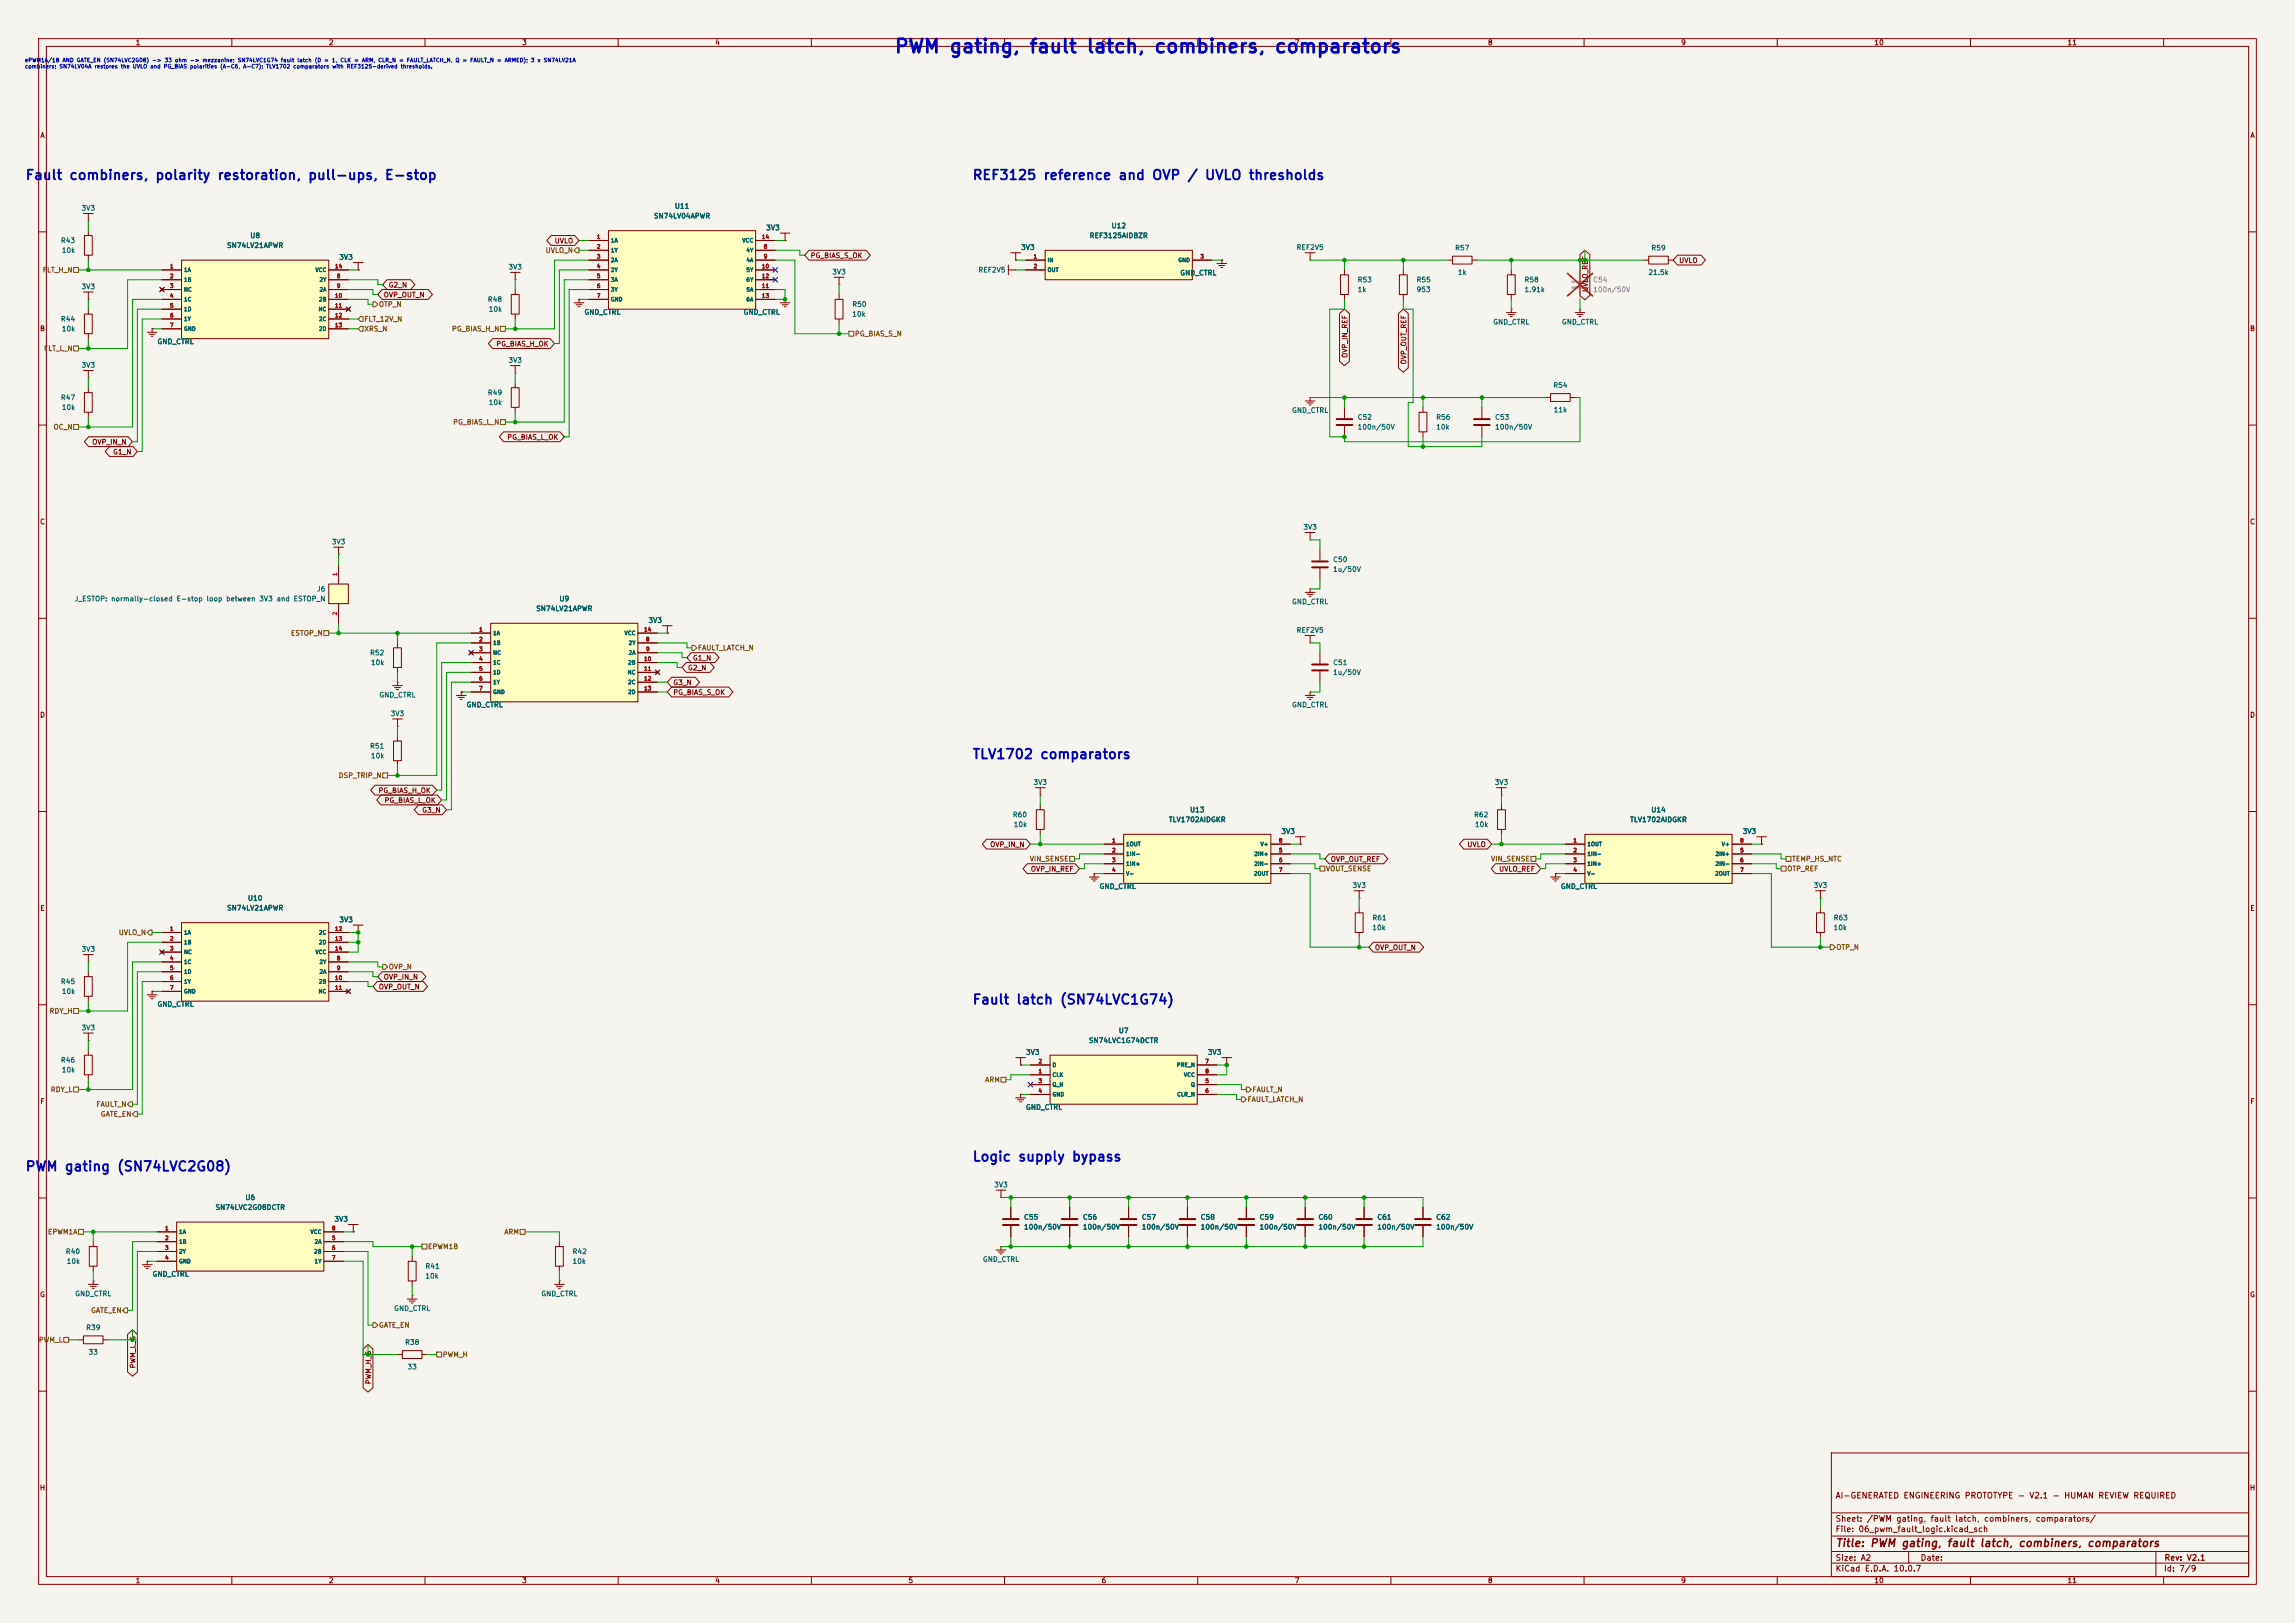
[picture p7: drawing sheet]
<svg xmlns="http://www.w3.org/2000/svg" width="594mm" height="420mm" viewBox="0 0 594 420" stroke-linecap="round" stroke-linejoin="round" font-family="sans-serif">
<defs><g id="words">
<text font-size="3.5" fill="#0000c2" x="231.3" y="14.6">PWM gating, fault latch, combiners, comparators</text>
<g font-size="2.5" fill="#0000c2">
<text x="6.4" y="47.2">Fault combiners, polarity restoration, pull-ups, E-stop</text>
<text x="251.5" y="47.2">REF3125 reference and OVP / UVLO thresholds</text>
<text x="251.5" y="197">TLV1702 comparators</text>
<text x="251.5" y="260.5">Fault latch (SN74LVC1G74)</text>
<text x="6.4" y="303.7">PWM gating (SN74LVC2G08)</text>
<text x="251.5" y="301.2">Logic supply bypass</text>
</g>
<text font-size="2" fill="#840000" x="475" y="400.8">Title: PWM gating, fault latch, combiners, comparators</text>
<g font-size="1.5" fill="#840000">
<text x="475" y="388.1">AI-GENERATED ENGINEERING PROTOTYPE - V2.1 - HUMAN REVIEW REQUIRED</text>
<text x="475" y="394.1">Sheet: /PWM gating, fault latch, combiners, comparators/</text>
<text x="475" y="396.8">File: 06_pwm_fault_logic.kicad_sch</text>
<text x="475" y="407">KiCad E.D.A. 10.0.7</text>
<text x="475" y="404.2">Size: A2</text>
<text x="497" y="404.2">Date:</text>
<text x="560" y="407">Id: 7/9</text>
<text x="560.1" y="404.2">Rev: V2.1</text>
</g>
<g font-size="1.3" fill="#840000">
<text x="35" y="12">1</text>
<text x="85" y="12">2</text>
<text x="135" y="12">3</text>
<text x="185" y="12">4</text>
<text x="235" y="12">5</text>
<text x="285" y="12">6</text>
<text x="335" y="12">7</text>
<text x="385" y="12">8</text>
<text x="435" y="12">9</text>
<text x="485" y="12">10</text>
<text x="535" y="12">11</text>
<text x="10.3" y="36">A</text>
<text x="582.3" y="36">A</text>
<text x="143.4" y="63.3">UVLO</text>
<text x="209.7" y="67.1">PG_BIAS_S_OK</text>
<text x="434.5" y="68.4">UVLO</text>
<text x="99.2" y="77.3">OVP_OUT_N</text>
<text x="100.5" y="74.7">G2_N</text>
<text x="411.3" y="75.7" transform="rotate(-90 411.3 75.7)">UVLO_REF</text>
<text x="10.2" y="86">B</text>
<text x="128.3" y="90">PG_BIAS_H_OK</text>
<text x="582.2" y="86">B</text>
<text x="349" y="92.7" transform="rotate(-90 349 92.7)">OVP_IN_REF</text>
<text x="364.3" y="94.4" transform="rotate(-90 364.3 94.4)">OVP_OUT_REF</text>
<text x="23.7" y="115.4">OVP_IN_N</text>
<text x="29.1" y="117.9">G1_N</text>
<text x="131.1" y="114.1">PG_BIAS_L_OK</text>
<text x="10.2" y="136">C</text>
<text x="582.2" y="136">C</text>
<text x="177.9" y="173.8">G2_N</text>
<text x="179.2" y="171.2">G1_N</text>
<text x="174.1" y="177.6">G3_N</text>
<text x="10.2" y="186">D</text>
<text x="174.1" y="180.1">PG_BIAS_S_OK</text>
<text x="582.2" y="186">D</text>
<text x="97.8" y="205.5">PG_BIAS_H_OK</text>
<text x="99.4" y="208.1">PG_BIAS_L_OK</text>
<text x="109.1" y="210.6">G3_N</text>
<text x="256.2" y="219.5">OVP_IN_N</text>
<text x="379.6" y="219.5">UVLO</text>
<text x="266.7" y="225.8">OVP_IN_REF</text>
<text x="344.3" y="223.3">OVP_OUT_REF</text>
<text x="387.9" y="225.8">UVLO_REF</text>
<text x="10.3" y="236">E</text>
<text x="582.3" y="236">E</text>
<text x="355.7" y="246.2">OVP_OUT_N</text>
<text x="97.9" y="256.3">OVP_OUT_N</text>
<text x="99.2" y="253.8">OVP_IN_N</text>
<text x="10.3" y="286">F</text>
<text x="582.3" y="286">F</text>
<text x="10.2" y="336">G</text>
<text x="582.2" y="336">G</text>
<text x="35.3" y="354.2" transform="rotate(-90 35.3 354.2)">PWM_L_G</text>
<text x="96.3" y="358.3" transform="rotate(-90 96.3 358.3)">PWM_H_G</text>
<text x="10.2" y="386">H</text>
<text x="582.2" y="386">H</text>
<text x="35" y="410">1</text>
<text x="85" y="410">2</text>
<text x="135" y="410">3</text>
<text x="185" y="410">4</text>
<text x="235" y="410">5</text>
<text x="285" y="410">6</text>
<text x="335" y="410">7</text>
<text x="385" y="410">8</text>
<text x="435" y="410">9</text>
<text x="485" y="410">10</text>
<text x="535" y="410">11</text>
</g>
<g font-size="1.3" fill="#006464">
<text x="21" y="54.8">3V3</text>
<text x="169.1" y="56.8">SN74LV04APWR</text>
<text x="174.5" y="54.3">U11</text>
<text x="198.2" y="59.9">3V3</text>
<text x="287.6" y="59.4">U12</text>
<text x="15.6" y="63.2">R43</text>
<text x="15.9" y="65.7">10k</text>
<text x="58.6" y="64.5">SN74LV21APWR</text>
<text x="64.6" y="61.9">U8</text>
<text x="264.1" y="65">3V3</text>
<text x="281.9" y="61.9">REF3125AIDBZR</text>
<text x="335.5" y="65">REF2V5</text>
<text x="376.5" y="65.1">R57</text>
<text x="427.3" y="65.1">R59</text>
<text x="87.7" y="67.5">3V3</text>
<text x="131.5" y="70.1">3V3</text>
<text x="215.3" y="71.3">3V3</text>
<text x="253.1" y="70.8">REF2V5</text>
<text x="305.3" y="71.6">GND_CTRL</text>
<text x="377.2" y="71.4">1k</text>
<text x="426.5" y="71.4">21.5k</text>
<text x="21" y="75.1">3V3</text>
<text x="351.3" y="73.4">R53</text>
<text x="351.3" y="75.9">1k</text>
<text x="366.5" y="73.4">R55</text>
<text x="366.5" y="75.9">953</text>
<text x="394.4" y="73.4">R58</text>
<text x="394.4" y="75.9">1.91k</text>
<text x="15.6" y="83.5">R44</text>
<text x="126.1" y="78.4">R48</text>
<text x="126.4" y="81">10k</text>
<text x="151.1" y="81.7">GND_CTRL</text>
<text x="192.3" y="81.7">GND_CTRL</text>
<text x="220.5" y="79.7">R50</text>
<text x="220.5" y="82.2">10k</text>
<text x="15.9" y="86.1">10k</text>
<text x="40.6" y="89.4">GND_CTRL</text>
<text x="386.3" y="84.3">GND_CTRL</text>
<text x="404.1" y="84.3">GND_CTRL</text>
<text x="21" y="95.5">3V3</text>
<text x="131.5" y="94.2">3V3</text>
<text x="401.9" y="100.7">R54</text>
<text x="15.6" y="103.8">R47</text>
<text x="15.9" y="106.4">10k</text>
<text x="126.1" y="102.6">R49</text>
<text x="126.4" y="105.1">10k</text>
<text x="334.3" y="107.1">GND_CTRL</text>
<text x="402" y="107">11k</text>
<text x="351.3" y="108.9">C52</text>
<text x="351.3" y="111.5">100n/50V</text>
<text x="371.6" y="108.9">R56</text>
<text x="371.6" y="111.5">10k</text>
<text x="386.8" y="108.9">C53</text>
<text x="386.8" y="111.5">100n/50V</text>
<text x="337.2" y="137.4">3V3</text>
<text x="85.7" y="141.2">3V3</text>
<text x="344.9" y="145.7">C50</text>
<text x="344.9" y="148.3">1u/50V</text>
<text x="19.2" y="155.9">J_ESTOP: normally-closed E-stop loop between 3V3 and ESTOP_N</text>
<text x="81.9" y="153.4">J6</text>
<text x="144.7" y="155.9">U9</text>
<text x="138.6" y="158.4">SN74LV21APWR</text>
<text x="167.7" y="161.5">3V3</text>
<text x="334.3" y="156.7">GND_CTRL</text>
<text x="335.5" y="164">REF2V5</text>
<text x="95.6" y="169.9">R52</text>
<text x="95.9" y="172.4">10k</text>
<text x="344.9" y="172.4">C51</text>
<text x="344.9" y="175">1u/50V</text>
<text x="98.1" y="180.8">GND_CTRL</text>
<text x="101" y="185.6">3V3</text>
<text x="120.6" y="183.3">GND_CTRL</text>
<text x="334.3" y="183.3">GND_CTRL</text>
<text x="95.6" y="194">R51</text>
<text x="95.9" y="196.5">10k</text>
<text x="267.4" y="203.4">3V3</text>
<text x="386.7" y="203.4">3V3</text>
<text x="262" y="211.8">R60</text>
<text x="262.3" y="214.3">10k</text>
<text x="302.4" y="213.1">TLV1702AIDGKR</text>
<text x="307.9" y="210.5">U13</text>
<text x="381.4" y="211.8">R62</text>
<text x="381.6" y="214.3">10k</text>
<text x="421.8" y="213.1">TLV1702AIDGKR</text>
<text x="427.3" y="210.5">U14</text>
<text x="331.5" y="216.1">3V3</text>
<text x="450.9" y="216.1">3V3</text>
<text x="64" y="233.4">U10</text>
<text x="284.5" y="230.3">GND_CTRL</text>
<text x="349.9" y="230.1">3V3</text>
<text x="403.8" y="230.3">GND_CTRL</text>
<text x="469.3" y="230.1">3V3</text>
<text x="58.6" y="235.9">SN74LV21APWR</text>
<text x="87.7" y="239">3V3</text>
<text x="355.1" y="238.5">R61</text>
<text x="474.5" y="238.5">R63</text>
<text x="355.1" y="241">10k</text>
<text x="474.5" y="241">10k</text>
<text x="21" y="246.6">3V3</text>
<text x="15.6" y="255">R45</text>
<text x="15.9" y="257.5">10k</text>
<text x="40.6" y="260.8">GND_CTRL</text>
<text x="21" y="266.9">3V3</text>
<text x="289.4" y="267.7">U7</text>
<text x="15.6" y="275.3">R46</text>
<text x="265.4" y="273.3">3V3</text>
<text x="281.7" y="270.2">SN74LVC1G74DCTR</text>
<text x="312.5" y="273.3">3V3</text>
<text x="15.9" y="277.8">10k</text>
<text x="265.4" y="287.5">GND_CTRL</text>
<text x="63.4" y="310.8">U6</text>
<text x="257.2" y="307.5">3V3</text>
<text x="55.6" y="313.4">SN74LVC2G08DCTR</text>
<text x="86.4" y="316.4">3V3</text>
<text x="264.9" y="315.9">C55</text>
<text x="280.1" y="315.9">C56</text>
<text x="295.4" y="315.9">C57</text>
<text x="310.6" y="315.9">C58</text>
<text x="325.9" y="315.9">C59</text>
<text x="341.1" y="315.9">C60</text>
<text x="356.3" y="315.9">C61</text>
<text x="371.6" y="315.9">C62</text>
<text x="264.9" y="318.5">100n/50V</text>
<text x="280.1" y="318.5">100n/50V</text>
<text x="295.4" y="318.5">100n/50V</text>
<text x="310.6" y="318.5">100n/50V</text>
<text x="325.9" y="318.5">100n/50V</text>
<text x="341.1" y="318.5">100n/50V</text>
<text x="356.3" y="318.5">100n/50V</text>
<text x="371.6" y="318.5">100n/50V</text>
<text x="16.9" y="324.8">R40</text>
<text x="17.1" y="327.4">10k</text>
<text x="110" y="328.6">R41</text>
<text x="148.1" y="324.8">R42</text>
<text x="148.1" y="327.4">10k</text>
<text x="254.3" y="326.8">GND_CTRL</text>
<text x="19.3" y="335.7">GND_CTRL</text>
<text x="39.4" y="330.7">GND_CTRL</text>
<text x="110" y="331.2">10k</text>
<text x="140" y="335.7">GND_CTRL</text>
<text x="101.9" y="339.5">GND_CTRL</text>
<text x="22.2" y="344.5">R39</text>
<text x="22.8" y="350.8">33</text>
<text x="104.7" y="348.3">R38</text>
<text x="105.3" y="354.7">33</text>
</g>
<g font-size="1.3" fill="#725600">
<text x="141.1" y="65.7">UVLO_N</text>
<text x="11" y="70.8">FLT_H_N</text>
<text x="94.1" y="83.5">FLT_12V_N</text>
<text x="98" y="79.7">OTP_N</text>
<text x="94.1" y="86.1">XRS_N</text>
<text x="116.8" y="86.1">PG_BIAS_H_N</text>
<text x="221.1" y="87.3">PG_BIAS_S_N</text>
<text x="11.3" y="91.1">FLT_L_N</text>
<text x="13.7" y="111.5">OC_N</text>
<text x="117.1" y="110.2">PG_BIAS_L_N</text>
<text x="75.2" y="164.8">ESTOP_N</text>
<text x="180.5" y="168.6">FAULT_LATCH_N</text>
<text x="87.5" y="201.6">DSP_TRIP_N</text>
<text x="266.4" y="223.2">VIN_SENSE</text>
<text x="343.1" y="225.8">VOUT_SENSE</text>
<text x="385.8" y="223.2">VIN_SENSE</text>
<text x="462.4" y="225.8">OTP_REF</text>
<text x="463.7" y="223.2">TEMP_HS_NTC</text>
<text x="30.6" y="242.3">UVLO_N</text>
<text x="100.5" y="251.2">OVP_N</text>
<text x="475.1" y="246.1">OTP_N</text>
<text x="12.7" y="262.6">RDY_H</text>
<text x="254.9" y="280.4">ARM</text>
<text x="13" y="282.9">RDY_L</text>
<text x="24.8" y="286.7">FAULT_N</text>
<text x="322.7" y="285.4">FAULT_LATCH_N</text>
<text x="324" y="282.9">FAULT_N</text>
<text x="25.9" y="289.3">GATE_EN</text>
<text x="12.3" y="319.7">EPWM1A</text>
<text x="110.7" y="323.5">EPWM1B</text>
<text x="130.4" y="319.7">ARM</text>
<text x="23.4" y="340.1">GATE_EN</text>
<text x="9.9" y="347.7">PWM_L</text>
<text x="98" y="343.9">GATE_EN</text>
<text x="114.5" y="351.5">PWM_H</text>
</g>
<g font-size="1.3" fill="#939391">
<text x="412.2" y="73.4">C54</text>
<text x="412.2" y="75.9">100n/50V</text>
</g>
<g font-size="1" fill="#0000c2">
<text x="6.4" y="16.3">ePWM1A/1B AND GATE_EN (SN74LVC2G08) -&gt; 33 ohm -&gt; mezzanine; SN74LVC1G74 fault latch (D = 1, CLK = ARM, CLR_N = FAULT_LATCH_N, Q = FAULT_N = ARMED); 3 x SN74LV21A</text>
<text x="6.4" y="17.9">combiners; SN74LV04A restores the UVLO and PG_BIAS polarities (A-C6, A-C7); TLV1702 comparators with REF3125-derived thresholds.</text>
</g>
<g font-size="1" fill="#a90000">
<text x="154.4" y="62">1</text>
<text x="154.4" y="64.6">2</text>
<text x="197.1" y="62">14</text>
<text x="197.5" y="64.6">8</text>
<text x="43.9" y="69.7">1</text>
<text x="86.6" y="69.7">14</text>
<text x="154.4" y="67.1">3</text>
<text x="154.4" y="69.7">4</text>
<text x="197.1" y="69.7">10</text>
<text x="197.5" y="67.1">9</text>
<text x="267.4" y="67.1">1</text>
<text x="267.4" y="69.7">2</text>
<text x="310.6" y="67.1">3</text>
<text x="43.9" y="72.2">2</text>
<text x="43.9" y="74.7">3</text>
<text x="43.9" y="77.3">4</text>
<text x="86.6" y="77.3">10</text>
<text x="87.1" y="72.2">8</text>
<text x="87.1" y="74.7">9</text>
<text x="154.4" y="72.2">5</text>
<text x="154.4" y="74.7">6</text>
<text x="154.4" y="77.3">7</text>
<text x="197.1" y="74.7">11</text>
<text x="197.1" y="72.2">12</text>
<text x="197.1" y="77.3">13</text>
<text x="43.9" y="79.8">5</text>
<text x="43.9" y="82.4">6</text>
<text x="86.6" y="79.8">11</text>
<text x="86.6" y="82.4">12</text>
<text x="43.9" y="84.9">7</text>
<text x="86.6" y="84.9">13</text>
<text x="87.4" y="149.2" transform="rotate(-90 87.4 149.2)">1</text>
<text x="87.4" y="159.3" transform="rotate(-90 87.4 159.3)">2</text>
<text x="123.9" y="163.6">1</text>
<text x="123.9" y="166.2">2</text>
<text x="166.6" y="163.6">14</text>
<text x="167.1" y="166.2">8</text>
<text x="123.9" y="168.7">3</text>
<text x="123.9" y="171.3">4</text>
<text x="123.9" y="173.8">5</text>
<text x="166.6" y="171.3">10</text>
<text x="166.6" y="173.8">11</text>
<text x="167.1" y="168.7">9</text>
<text x="123.9" y="176.3">6</text>
<text x="123.9" y="178.9">7</text>
<text x="166.6" y="176.3">12</text>
<text x="166.6" y="178.9">13</text>
<text x="287.7" y="218.3">1</text>
<text x="287.7" y="220.8">2</text>
<text x="330.9" y="220.8">5</text>
<text x="330.9" y="218.3">8</text>
<text x="407.1" y="218.3">1</text>
<text x="407.1" y="220.8">2</text>
<text x="450.3" y="220.8">5</text>
<text x="450.3" y="218.3">8</text>
<text x="287.7" y="223.3">3</text>
<text x="287.7" y="225.9">4</text>
<text x="330.9" y="223.3">6</text>
<text x="330.9" y="225.9">7</text>
<text x="407.1" y="223.3">3</text>
<text x="407.1" y="225.9">4</text>
<text x="450.3" y="223.3">6</text>
<text x="450.3" y="225.9">7</text>
<text x="43.9" y="241.1">1</text>
<text x="43.9" y="243.7">2</text>
<text x="86.6" y="241.1">12</text>
<text x="86.6" y="243.7">13</text>
<text x="43.9" y="246.2">3</text>
<text x="43.9" y="248.7">4</text>
<text x="43.9" y="251.3">5</text>
<text x="86.6" y="246.2">14</text>
<text x="87.1" y="248.7">8</text>
<text x="87.1" y="251.3">9</text>
<text x="43.9" y="253.8">6</text>
<text x="43.9" y="256.4">7</text>
<text x="86.6" y="253.8">10</text>
<text x="86.6" y="256.4">11</text>
<text x="268.7" y="275.4">2</text>
<text x="311.8" y="275.4">7</text>
<text x="268.7" y="277.9">1</text>
<text x="268.7" y="280.5">3</text>
<text x="311.8" y="280.5">5</text>
<text x="311.8" y="277.9">8</text>
<text x="268.7" y="283">4</text>
<text x="311.8" y="283">6</text>
<text x="42.6" y="318.6">1</text>
<text x="42.6" y="321.1">2</text>
<text x="42.6" y="323.7">3</text>
<text x="85.8" y="321.1">5</text>
<text x="85.8" y="323.7">6</text>
<text x="85.8" y="318.6">8</text>
<text x="42.6" y="326.2">4</text>
<text x="85.8" y="326.2">7</text>
</g>
<g font-size="1" fill="#006464">
<text x="158" y="63">1A</text>
<text x="158" y="65.5">1Y</text>
<text x="192" y="63">VCC</text>
<text x="193.1" y="65.5">4Y</text>
<text x="47.5" y="70.6">1A</text>
<text x="81.5" y="70.6">VCC</text>
<text x="158" y="68.1">2A</text>
<text x="158" y="70.6">2Y</text>
<text x="193.1" y="68.1">4A</text>
<text x="193.1" y="70.6">5Y</text>
<text x="271" y="68.1">IN</text>
<text x="271" y="70.6">OUT</text>
<text x="304.9" y="68.1">GND</text>
<text x="47.5" y="73.1">1B</text>
<text x="47.5" y="75.7">NC</text>
<text x="82.6" y="73.1">2Y</text>
<text x="82.6" y="75.7">2A</text>
<text x="158" y="73.1">3A</text>
<text x="158" y="75.7">3Y</text>
<text x="193.1" y="75.7">5A</text>
<text x="193.1" y="73.1">6Y</text>
<text x="47.5" y="78.2">1C</text>
<text x="47.5" y="80.8">1D</text>
<text x="47.5" y="83.3">1Y</text>
<text x="82.3" y="80.8">NC</text>
<text x="82.4" y="78.2">2B</text>
<text x="82.4" y="83.3">2C</text>
<text x="158" y="78.2">GND</text>
<text x="193.1" y="78.2">6A</text>
<text x="47.5" y="85.8">GND</text>
<text x="82.4" y="85.8">2D</text>
<text x="127.5" y="164.6">1A</text>
<text x="127.5" y="167.1">1B</text>
<text x="161.5" y="164.6">VCC</text>
<text x="162.6" y="167.1">2Y</text>
<text x="127.5" y="169.7">NC</text>
<text x="127.5" y="172.2">1C</text>
<text x="162.4" y="172.2">2B</text>
<text x="162.6" y="169.7">2A</text>
<text x="127.5" y="174.7">1D</text>
<text x="127.5" y="177.3">1Y</text>
<text x="127.5" y="179.8">GND</text>
<text x="162.3" y="174.7">NC</text>
<text x="162.4" y="177.3">2C</text>
<text x="162.4" y="179.8">2D</text>
<text x="291.3" y="219.2">1OUT</text>
<text x="291.3" y="221.7">1IN-</text>
<text x="324.5" y="221.7">2IN+</text>
<text x="326.1" y="219.2">V+</text>
<text x="410.7" y="219.2">1OUT</text>
<text x="410.7" y="221.7">1IN-</text>
<text x="443.9" y="221.7">2IN+</text>
<text x="445.5" y="219.2">V+</text>
<text x="291.3" y="224.3">1IN+</text>
<text x="291.3" y="226.8">V-</text>
<text x="324.4" y="226.8">2OUT</text>
<text x="324.5" y="224.3">2IN-</text>
<text x="410.7" y="224.3">1IN+</text>
<text x="410.7" y="226.8">V-</text>
<text x="443.8" y="226.8">2OUT</text>
<text x="443.9" y="224.3">2IN-</text>
<text x="47.5" y="242.1">1A</text>
<text x="47.5" y="244.6">1B</text>
<text x="82.4" y="242.1">2C</text>
<text x="82.4" y="244.6">2D</text>
<text x="47.5" y="247.1">NC</text>
<text x="47.5" y="249.7">1C</text>
<text x="81.5" y="247.1">VCC</text>
<text x="82.6" y="249.7">2Y</text>
<text x="47.5" y="252.2">1D</text>
<text x="47.5" y="254.8">1Y</text>
<text x="47.5" y="257.3">GND</text>
<text x="82.3" y="257.3">NC</text>
<text x="82.4" y="254.8">2B</text>
<text x="82.6" y="252.2">2A</text>
<text x="272.3" y="278.9">CLK</text>
<text x="272.3" y="276.3">D</text>
<text x="272.3" y="281.4">Q_N</text>
<text x="304.5" y="276.3">PRE_N</text>
<text x="306.3" y="278.9">VCC</text>
<text x="308.1" y="281.4">Q</text>
<text x="272.3" y="284">GND</text>
<text x="304.6" y="284">CLR_N</text>
<text x="46.2" y="319.5">1A</text>
<text x="46.2" y="322.1">1B</text>
<text x="80.3" y="319.5">VCC</text>
<text x="81.3" y="322.1">2A</text>
<text x="46.2" y="324.6">2Y</text>
<text x="46.2" y="327.1">GND</text>
<text x="81.2" y="324.6">2B</text>
<text x="81.3" y="327.1">1Y</text>
</g>
</g></defs>
<path d="M0 0h594v420h-594z" fill="#f5f4ef" stroke="#f5f4ef" stroke-width=".26"/>
<g fill="none" stroke="#840000" stroke-width=".26">
<path d="M10 10h574v400h-574zM12 12h570v396h-570zM60 10v2M110 10v2M160 10v2M210 10v2M260 10v2M310 10v2M360 10v2M410 10v2M460 10v2M510 10v2"/>
<path d="M560 10v2M10 60h2M374.6 67.3h1.3M375.9 66.3h5.1v2h-5.1zM381 67.3h1.3M582 60h2M10 110h2M383.5 105.4v2.8M383.5 110.2v2.8M400 102.9h1.3M401.3 101.9h5.1v2h-5.1zM406.4 102.9h1.3"/>
<path d="M582 110h2M10 160h2M582 160h2M10 210h2M582 210h2M10 260h2M21.8 273.1h2.1v5h-2.1zM22.9 271.8v1.3M22.9 278.1v1.3M582 260h2M10 310h2M582 310h2"/>
<path d="M105.4 336.2h2.5M105.9 336.7h1.5M106.4 337.2h.5M106.7 335.3h.1M106.7 335.3v.9M10 360h2M474 376h108v32h-108zM582 360h2M474 397.5h108M474 391.5h108M60 408v2M110 408v2"/>
<path d="M160 408v2M210 408v2M260 408v2M310 408v2M360 408v2M410 408v2M460 408v2M474 404.5h108M474 401.5h108M494 401.5v3M510 408v2M558 401.5v6.5"/>
<path d="M560 408v2"/>
</g>
<path d="M381.5 110h4.1M381.5 108.5h4.1" fill="none" stroke="#840000" stroke-width=".51"/>
<path d="M406.9 72.9h4.1M406.9 74.4h4.1" fill="none" stroke="#9c9b98" stroke-width=".51"/>
<path d="M408.9 69.9v2.7M408.9 74.7v2.8" fill="none" stroke="#9c9b98" stroke-width=".26"/>
<path d="M405.7 70.7l6.5 5.9M412.2 70.7l-6.5 5.9" fill="none" stroke="#e12e31" stroke-width=".46"/>
<path d="M270.5 64.8h38.1v7.6h-38.1z" fill="#ffffc2"/>
<g fill="none" stroke="#840000" stroke-width=".26">
<path d="M265.4 67.3h5.1M265.4 69.9h5.1M270.5 64.8h38.1v7.6h-38.1zM308.6 67.3h5.1M390.1 71.1h2.1v5.1h-2.1zM391.2 69.9v1.2M391.2 76.2v1.3M425.4 67.3h1.3M426.7 66.3h5.1v2h-5.1zM431.8 67.3h1.3M389.9 80.9h2.5M390.4 81.4h1.5"/>
<path d="M390.9 81.9h.5M391.2 80h.1M391.2 80v.9M407.7 80.9h2.5M408.2 81.4h1.5M408.7 81.9h.5M408.9 80h.1M408.9 80v.9M335.3 216.5h2.5M336.5 218.4h.1M336.5 216.5v1.9M21.8 252.7h2.1v5.1h-2.1z"/>
<path d="M22.9 251.5v1.2M22.9 257.8v1.3M21.6 267.3h2.5M22.9 269.2h.1M22.9 267.3v1.9M262.9 284.1h2.5M263.4 284.6h1.5M263.9 285.1h.5M264.2 283.2h.1M264.2 283.2v.9M307.3 312.4v2.8M307.3 317.2v2.8"/>
<path d="M322.6 312.4v2.8M322.6 317.2v2.8M337.8 312.4v2.8M337.8 317.2v2.8M353.1 312.4v2.8M353.1 317.2v2.8M368.3 312.4v2.8M368.3 317.2v2.8M105.7 326.4h2v5.1h-2zM106.7 325.1v1.3M106.7 331.5v1.2M20.3 346.7h1.3"/>
<path d="M21.6 345.7h5.1v2h-5.1zM26.7 346.7h1.2"/>
</g>
<path d="M305.3 315.5h4.1M305.3 317h4.1M320.5 315.5h4.1M320.5 317h4.1M335.8 315.5h4.1M335.8 317h4.1M351 315.5h4.1M351 317h4.1M366.3 315.5h4M366.3 317h4" fill="none" stroke="#840000" stroke-width=".51"/>
<path d="M85.1 151.1h5.1v5.1h-5.1z" fill="#ffffc2"/>
<g fill="none" stroke="#840000" stroke-width=".26">
<path d="M148.6 78.4h2.5M149.1 78.9h1.5M149.6 79.4h.5M149.9 77.5h.1M149.9 77.5v.9M85.1 151.1h5.1v5.1h-5.1zM86.4 141.6h2.5M87.6 143.5h.1M87.6 141.6v1.9M87.6 146.1v5M87.6 156.2v5.1M281.9 226.9h2.6"/>
<path d="M282.4 227.5h1.6M283 228h.5M283.2 226.1h.1M283.2 226.1v.8"/>
</g>
<path d="M290.8 215.9h38.1v12.7h-38.1z" fill="#ffffc2"/>
<g fill="none" stroke="#840000" stroke-width=".26">
<path d="M215.9 71.8h2.5M216.2 77.5h2v5.1h-2zM217.2 73.7h.1M217.2 71.8v1.9M217.2 76.2v1.3M217.2 82.6v1.2M268 203.8h2.5M268.2 209.6h2.1v5h-2.1zM269.2 205.7h.1M269.2 203.8v1.9M269.2 208.3v1.3M269.2 214.6v1.3"/>
<path d="M285.7 218.4h5.1M290.8 215.9h38.1v12.7h-38.1zM328.9 218.4h5.1M285.7 221h5.1M285.7 223.5h5.1M285.7 226.1h5.1M328.9 221h5.1M328.9 223.5h5.1M328.9 226.1h5.1"/>
</g>
<path d="M47 238.8h38.1v20.3h-38.1z" fill="#ffffc2"/>
<g fill="none" stroke="#840000" stroke-width=".26">
<path d="M47 238.8h38.1v20.3h-38.1zM41.5 246l.8 .8M41.9 241.3h5.1M41.9 243.8h5.1M41.9 246.4h5.1M41.9 248.9h5.1M41.9 251.5h5.1M41.9 254h5.1M41.9 256.5h5.1M42.3 246l-.8 .8M85.1 241.3h5.1M85.1 243.8h5.1"/>
<path d="M85.1 246.4h5.1M85.1 248.9h5.1M85.1 251.5h5.1M85.1 254h5.1M85.1 256.5h5.1M89.8 256.2l.8 .7M90.6 256.2l-.8 .7"/>
</g>
<path d="M271.8 273.1h38.1v12.7h-38.1z" fill="#ffffc2"/>
<g fill="none" stroke="#840000" stroke-width=".26">
<path d="M21.6 55.2h2.5M22.9 57.2h.1M22.9 55.2v2M22.9 59.7v1.3M21.6 75.6h2.5M21.8 61h2.1v5h-2.1zM22.9 77.5h.1M22.9 66v1.3M22.9 75.6v1.9M91.4 67.9h2.6M92.7 69.9h.1M92.7 67.9v2"/>
<path d="M132.1 70.5h2.5M133.3 72.4h.1M133.3 70.5v1.9M201.9 60.3h2.6M203.2 62.2h.1M203.2 60.3v1.9M315 68.2h2.5M315.5 68.7h1.5M316 69.2h.5M316.2 67.3h.1M316.2 67.3v.9M21.6 95.9h2.5"/>
<path d="M21.8 81.3h2.1v5.1h-2.1zM22.9 97.8h.1M22.9 80v1.3M22.9 86.4v1.2M22.9 95.9v1.9M337.8 153.3h2.6M338.3 153.8h1.6M338.8 154.3h.5M339.1 152.4h.1M339.1 152.4v.9M341.6 142.2v2.8M341.6 147.1v2.8"/>
<path d="M101.6 177.4h2.5M101.9 167.6h2v5.1h-2zM102.1 177.9h1.5M102.6 178.4h.5M102.9 176.5h.1M102.9 166.4v1.2M102.9 172.7v1.3M102.9 176.5v.9M337.8 164.5h2.6M339.1 166.4h.1M339.1 164.5v1.9M341.6 168.9v2.8"/>
<path d="M341.6 173.7v2.8M101.6 186.1h2.5M102.9 188h.1M102.9 186.1v1.9M387.3 203.8h2.6M387.6 209.6h2v5h-2zM388.6 205.7h.1M388.6 203.8v1.9M388.6 208.3v1.3M388.6 214.6v1.3M91.4 239.4h2.6M92.7 239.4v1.9"/>
<path d="M401.3 226.9h2.6M401.8 227.5h1.6M402.3 228h.5M402.6 226.1h.1M402.6 226.1v.8M470.2 236.2h2v5.1h-2zM471.2 235v1.2M38.1 257.4h2.5M38.6 257.9h1.5M39.1 258.4h.5M39.4 256.5h.1M39.4 256.5v.9"/>
<path d="M92.7 241.3h.1M471.2 241.3v1.3M262.9 273.7h2.5M264.2 275.6h.1M264.2 273.7v1.9M266.7 278.1h5.1M266.7 275.6h5.1M271.8 273.1h38.1v12.7h-38.1zM309.9 278.1h5.1M309.9 275.6h5.1M316.2 273.7h2.6M317.5 275.6h.1"/>
<path d="M317.5 273.7v1.9M266.7 280.7h5.1M266.7 283.2h5.1M309.9 280.7h5.1M309.9 283.2h5.1M36.8 327.3h2.6M37.3 327.8h1.6M37.8 328.3h.6M38.1 326.4h.1M38.1 326.4v.9"/>
</g>
<path d="M339.6 145.3h4.1M339.6 146.8h4.1M339.6 172h4.1M339.6 173.5h4.1" fill="none" stroke="#840000" stroke-width=".51"/>
<path d="M410.2 215.9h38.1v12.7h-38.1z" fill="#ffffc2"/>
<g fill="none" stroke="#840000" stroke-width=".26">
<path d="M118.1 180h2.5M119.4 179.1h.1M119.4 179.1v.9M118.6 180.5h1.5M119.1 181h.5M405.1 218.4h5.1M410.2 215.9h38.1v12.7h-38.1zM448.3 218.4h5.1M405.1 221h5.1M405.1 223.5h5.1M405.1 226.1h5.1M448.3 221h5.1"/>
<path d="M448.3 223.5h5.1M448.3 226.1h5.1M23.1 322.6h2v5.1h-2zM24.1 321.3v1.3M24.1 327.7v1.2"/>
</g>
<path d="M45.7 316.2h38.1v12.7h-38.1z" fill="#ffffc2"/>
<path d="M469.9 230.5h2.5M471.2 232.4h.1M471.2 230.5v1.9M40.6 318.8h5.1M45.7 316.2h38.1v12.7h-38.1zM83.8 318.8h5.1M40.6 321.3h5.1M40.6 323.9h5.1M40.6 326.4h5.1M83.8 321.3h5.1M83.8 323.9h5.1M83.8 326.4h5.1" fill="none" stroke="#840000" stroke-width=".26"/>
<path d="M47 67.3h38.1v20.3h-38.1z" fill="#ffffc2"/>
<g fill="none" stroke="#840000" stroke-width=".26">
<path d="M41.5 74.5l.8 .8M41.9 69.9h5.1M41.9 72.4h5.1M41.9 74.9h5.1M41.9 77.5h5.1M42.3 74.5l-.8 .8M47 67.3h38.1v20.3h-38.1zM85.1 69.9h5.1M85.1 72.4h5.1M85.1 74.9h5.1M85.1 77.5h5.1M89.8 79.6l.8 .8"/>
<path d="M90.6 79.6l-.8 .8M132.3 76.2h2.1v5.1h-2.1zM133.3 74.9v1.3M201.9 78.4h2.6M202.4 78.9h1.6M202.9 79.4h.6M203.2 77.5h.1M203.2 77.5v.9M261.6 65.4h2.6M262.9 67.3h.1M262.9 65.4v1.9M38.1 86h2.5"/>
<path d="M38.6 86.5h1.5M39.1 87h.5M39.4 85.1h.1M39.4 85.1v.9M41.9 80h5.1M41.9 82.6h5.1M41.9 85.1h5.1M85.1 80h5.1M85.1 82.6h5.1M85.1 85.1h5.1M132.1 94.6h2.5M133.3 96.5h.1"/>
<path d="M133.3 81.3v1.3M133.3 94.6v1.9M133.3 99.1v1.2M21.8 101.6h2.1v5.1h-2.1zM22.9 100.3v1.3M22.9 106.7v1.3M132.3 100.3h2.1v5.1h-2.1zM133.3 105.4v1.3M337.8 137.8h2.6M339.1 139.7h.1M339.1 137.8v1.9M171.4 161.9h2.6"/>
<path d="M172.7 163.8h.1M172.7 161.9v1.9M101.9 191.8h2v5.1h-2zM102.9 190.5v1.3M102.9 196.9v1.2M454.7 216.5h2.5M455.9 218.4h.1M455.9 216.5v1.9M350.5 230.5h2.6M350.8 236.2h2v5.1h-2zM351.8 232.4h.1M351.8 230.5v1.9"/>
<path d="M351.8 235v1.2M21.6 247h2.5M22.9 248.9h.1M22.9 247v1.9M351.8 241.3v1.3M90.2 316.9h2.5M91.4 318.8h.1M91.4 316.9v1.9M257.8 308h2.5M259.1 309.9h.1M259.1 308v1.9M261.6 312.4v2.8"/>
<path d="M261.6 317.2v2.8M276.9 312.4v2.8M276.9 317.2v2.8M292.1 312.4v2.8M292.1 317.2v2.8M22.9 332.4h2.5M23.4 332.9h1.5M23.9 333.4h.5M24.1 331.5h.1M24.1 331.5v.9M143.5 332.4h2.5M143.8 322.6h2v5.1h-2z"/>
<path d="M144 332.9h1.5M144.5 333.4h.5M144.8 331.5h.1M144.8 321.3v1.3M144.8 327.7v1.2M144.8 331.5v.9M257.8 323.5h2.5M258.3 324h1.5M258.8 324.5h.5M259.1 322.6h.1M259.1 322.6v.9M102.9 350.5h1.2"/>
<path d="M104.1 349.5h5.1v2h-5.1zM109.2 350.5h1.3"/>
</g>
<path d="M259.6 315.5h4.1M259.6 317h4.1M274.8 315.5h4.1M274.8 317h4.1M290.1 315.5h4M290.1 317h4" fill="none" stroke="#840000" stroke-width=".51"/>
<path d="M157.5 59.7h38.1v20.3h-38.1z" fill="#ffffc2"/>
<g fill="none" stroke="#840000" stroke-width=".26">
<path d="M157.5 59.7h38.1v20.3h-38.1zM152.4 62.2h5.1M152.4 64.8h5.1M152.4 67.3h5.1M152.4 69.9h5.1M152.4 72.4h5.1M152.4 74.9h5.1M152.4 77.5h5.1M195.6 62.2h5.1M195.6 64.8h5.1M195.6 67.3h5.1M195.6 69.9h5.1"/>
<path d="M195.6 72.4h5.1M195.6 74.9h5.1M195.6 77.5h5.1M261 69.9h1.9M261 68.6v2.5M262.9 69.9h.1M337.8 65.4h2.6M339.1 67.3h.1M339.1 65.4v1.9M337.8 103.8h2.6M338.3 104.3h1.6M338.8 104.8h.5"/>
<path d="M339.1 102.9h.1M339.1 102.9v.9M337.8 180h2.6M339.1 179.1h.1M339.1 179.1v.9M338.3 180.5h1.6M338.8 181h.5"/>
</g>
<path d="M127 161.3h38.1v20.3h-38.1z" fill="#ffffc2"/>
<g fill="none" stroke="#840000" stroke-width=".26">
<path d="M41.5 74.5l.8 .8M41.9 69.9h5.1M41.9 72.4h5.1M41.9 74.9h5.1M41.9 77.5h5.1M42.3 74.5l-.8 .8M85.1 69.9h5.1M85.1 72.4h5.1M85.1 74.9h5.1M85.1 77.5h5.1M89.8 79.6l.8 .8M90.6 79.6l-.8 .8"/>
<path d="M92.7 69.9h.1M98.9 74.9h11.9l1.1 1.3-1.1 1.3h-11.9l-1.1-1.3zM100.2 72.4h6.1l1.1 1.3-1.1 1.2h-6.1l-1.1-1.2zM142.6 61h6.1l1.2 1.2-1.2 1.3h-6.1l-1.1-1.3zM149.9 77.5h.1M152.4 69.9h5.1M152.4 72.4h5.1M152.4 74.9h5.1M152.4 77.5h5.1M152.4 62.2h5.1M152.4 64.8h5.1M152.4 67.3h5.1"/>
<path d="M195.6 69.9h5.1M195.6 72.4h5.1M195.6 74.9h5.1M195.6 77.5h5.1M195.6 62.2h5.1M195.6 64.8h5.1M195.6 67.3h5.1M203.2 62.2h.1M203.2 77.5h.1M209.4 64.8h14.8l1.1 1.2-1.1 1.3h-14.8l-1.1-1.3zM262.9 67.3h.1M265.4 69.9h5.1"/>
<path d="M265.4 67.3h5.1M308.6 67.3h5.1M316.2 67.3h.1M347 71.1h2v5.1h-2zM348 69.9v1.2M348 76.2v1.3M362.2 71.1h2v5.1h-2zM363.2 69.9v1.2M363.2 76.2v1.3M408.9 65.9l1.3-1.1 1.3 1.1v10.6l-1.3 1.1-1.3-1.1zM434.2 66h6.1l1.1 1.3-1.1 1.3h-6.1l-1.1-1.3zM39.4 85.1h.1"/>
<path d="M41.9 80h5.1M41.9 82.6h5.1M41.9 85.1h5.1M85.1 80h5.1M85.1 82.6h5.1M85.1 85.1h5.1M127.5 87.6h14.9l1.1 1.3-1.1 1.3h-14.9l-1.1-1.3zM346.7 81.1l1.3-1.1 1.3 1.1v12.4l-1.3 1.1-1.3-1.1zM361.9 81.1l1.3-1.1 1.3 1.1v14.1l-1.3 1.1-1.3-1.1zM23 113h10.2l1.1 1.3-1.1 1.3h-10.2l-1.2-1.3zM28.3 115.6h6.1l1.2 1.2-1.2 1.3h-6.1l-1.1-1.3zM130.4 111.8h14.5l1.1 1.2-1.1 1.3h-14.5l-1.2-1.3z"/>
<path d="M348 105.4v2.8M348 110.2v2.8M367.3 106.7h2v5.1h-2zM368.3 105.4v1.3M368.3 111.8v1.2M119.4 179.1h.1M121.5 168.5l.8 .8M121.9 163.8h5.1M121.9 166.4h5.1M121.9 168.9h5.1M121.9 171.5h5.1M121.9 174h5.1"/>
<path d="M121.9 176.5h5.1M121.9 179.1h5.1M122.3 168.5l-.8 .8M127 161.3h38.1v20.3h-38.1zM165.1 163.8h5.1M165.1 166.4h5.1M165.1 168.9h5.1M165.1 171.5h5.1M165.1 174h5.1M165.1 176.5h5.1M165.1 179.1h5.1M169.8 173.6l.8 .8"/>
<path d="M170.6 173.6l-.8 .8M172.7 163.8h.1M173.8 177.8h14.8l1.1 1.3-1.1 1.2h-14.8l-1.1-1.2zM173.8 175.3h6.1l1.2 1.2-1.2 1.3h-6.1l-1.1-1.3zM177.6 171.4h6.2l1.1 1.3-1.1 1.3h-6.2l-1.1-1.3zM178.9 168.9h6.1l1.1 1.3-1.1 1.3h-6.1l-1.1-1.3zM97 203.2h14.9l1.1 1.3-1.1 1.2h-14.9l-1.1-1.2zM98.6 205.7h14.6l1.1 1.3-1.1 1.3h-14.6l-1.1-1.3zM108.3 208.3h6.2l1.1 1.3-1.1 1.2h-6.2l-1.1-1.2zM255.4 217.2h10.2l1.1 1.2-1.1 1.3h-10.2l-1.1-1.3zM285.7 218.4h5.1M328.9 218.4h5.1"/>
<path d="M336.5 218.4h.1M378.9 217.2h6.1l1.1 1.2-1.1 1.3h-6.1l-1.2-1.3zM405.1 218.4h5.1M448.3 218.4h5.1M455.9 218.4h.1M265.9 223.5h12.4l1.1 1.3-1.1 1.3h-12.4l-1.1-1.3zM283.2 226.1h.1M285.7 221h5.1M285.7 223.5h5.1M285.7 226.1h5.1M328.9 221h5.1M328.9 223.5h5.1"/>
<path d="M328.9 226.1h5.1M344 221h14.1l1.1 1.3-1.1 1.2h-14.1l-1.1-1.2zM387.1 223.5h10.6l1.1 1.3-1.1 1.3h-10.6l-1.1-1.3zM402.6 226.1h.1M405.1 221h5.1M405.1 223.5h5.1M405.1 226.1h5.1M448.3 221h5.1M448.3 223.5h5.1M448.3 226.1h5.1M39.4 256.5h.1M41.5 246l.8 .8"/>
<path d="M41.9 241.3h5.1M41.9 243.8h5.1M41.9 246.4h5.1M41.9 248.9h5.1M41.9 251.5h5.1M41.9 254h5.1M41.9 256.5h5.1M42.3 246l-.8 .8M85.1 241.3h5.1M85.1 243.8h5.1M85.1 246.4h5.1M85.1 248.9h5.1"/>
<path d="M85.1 251.5h5.1M85.1 254h5.1M85.1 256.5h5.1M89.8 256.2l.8 .7M90.6 256.2l-.8 .7M92.7 241.3h.1M97.6 254h11.9l1.2 1.3-1.2 1.2h-11.9l-1.1-1.2zM98.9 251.5h10.2l1.1 1.2-1.1 1.3h-10.2l-1.1-1.3zM355.4 243.8h12l1.1 1.3-1.1 1.3h-12l-1.1-1.3zM264.2 275.6h.1M266.7 278.1h5.1M266.7 275.6h5.1"/>
<path d="M309.9 278.1h5.1M309.9 275.6h5.1M317.5 275.6h.1M264.2 283.2h.1M266.7 280.7h5.1M266.7 283.2h5.1M309.9 280.7h5.1M309.9 283.2h5.1M40.6 318.8h5.1M83.8 318.8h5.1M91.4 318.8h.1M261.6 312.4v2.8"/>
<path d="M261.6 317.2v2.8M276.9 312.4v2.8M276.9 317.2v2.8M292.1 312.4v2.8M292.1 317.2v2.8M307.3 312.4v2.8M307.3 317.2v2.8M322.6 312.4v2.8M322.6 317.2v2.8M337.8 312.4v2.8M337.8 317.2v2.8M353.1 312.4v2.8"/>
<path d="M353.1 317.2v2.8M368.3 312.4v2.8M368.3 317.2v2.8M38.1 326.4h.1M40.6 321.3h5.1M40.6 323.9h5.1M40.6 326.4h5.1M83.8 321.3h5.1M83.8 323.9h5.1M83.8 326.4h5.1M33 345.3l1.3-1.1 1.3 1.1v9.7l-1.3 1.1-1.3-1.1zM94 349.1l1.2-1.1 1.3 1.1v10l-1.3 1.1-1.2-1.1z"/>
</g>
<path d="M345.9 110h4.1M345.9 108.5h4.1" fill="none" stroke="#840000" stroke-width=".51"/>
<g fill="none" stroke="#725600" stroke-width=".26">
<path d="M19 69.2h1.3v1.3h-1.3zM96.5 78.1h.7l.6 .6-.6 .7h-.7zM149.2 64.1h.7v1.3h-.7l-.6-.6zM19 89.5h1.3v1.3h-1.3zM93.3 81.9h.7v1.3h-.7l-.6-.6zM93.3 84.5h.7v1.2h-.7l-.6-.6zM129.5 84.5h1.3v1.2h-1.3zM219.7 85.7h1.3v1.3h-1.3zM19 109.9h1.3v1.2h-1.3zM129.5 108.6h1.3v1.3h-1.3zM83.8 163.2h1.3v1.3h-1.3zM179.1 167h.6l.6 .6-.6 .7h-.6z"/>
<path d="M99.1 200h1.2v1.3h-1.2zM276.9 221.6h1.2v1.3h-1.2zM341.6 224.2h1.3v1.2h-1.3zM396.2 221.6h1.3v1.3h-1.3zM461 224.2h1.3v1.2h-1.3zM462.3 221.6h1.2v1.3h-1.2zM38.7 240.7h.7v1.2h-.7l-.6-.6zM99.1 249.6h.6l.6 .6-.6 .6h-.6zM473.7 244.5h.6l.7 .6-.7 .6h-.6zM19 261h1.3v1.3h-1.3zM259.1 278.8h1.2v1.2h-1.2zM19 281.3h1.3v1.3h-1.3z"/>
<path d="M33.7 285.1h.6v1.3h-.6l-.7-.6zM34.9 287.7h.7v1.2h-.7l-.6-.6zM321.3 283.8h.6l.7 .7-.7 .6h-.6zM322.6 281.3h.6l.6 .6-.6 .7h-.6zM20.3 318.1h1.3v1.3h-1.3zM134.6 318.1h1.3v1.3h-1.3zM31.7 339.1l.7-.6h.6v1.2h-.6zM109.2 321.9h1.3v1.3h-1.3zM16.5 346.1h1.3v1.2h-1.3zM96.5 342.3h.7l.6 .6-.6 .6h-.7zM113 349.9h1.3v1.3h-1.3z"/>
</g>
<g fill="none" stroke="#009600" stroke-width=".26">
<path d="M22.9 57.2v2.5M20.3 69.9h21.6M22.9 67.3v2.6M22.9 77.5v2.5M41.9 77.5h-7.6v33h-14M41.9 72.4h-8.9v17.8h-12.7M90.2 74.9h6.3v1.3h1.3M90.2 72.4h7.6v1.3h1.3M90.2 77.5h5v1.2h1.3M90.2 69.9h2.5M133.3 72.4v2.5M149.9 62.2h2.5"/>
<path d="M149.9 64.8h2.5M149.9 77.5h2.5M152.4 67.3h-8.9v17.8h-12.7M152.4 74.9h-5.1v38.1h-1.3M152.4 69.9h-7.6v19h-1.3M152.4 72.4h-6.4v36.8h-15.2M200.7 62.2h2.5M200.7 64.8h6.3v1.2h1.3M200.7 67.3h5v19.1h14M200.7 74.9h2.5v2.6h-2.5M217.2 73.7v2.5M262.9 67.3h2.5"/>
<path d="M262.9 69.9h2.5M313.7 67.3h2.5M339.1 67.3h35.5M348 77.5v2.5h-3.8v33h3.8v1.3h60.9v-11.4h-1.2M348 67.3v2.6M363.2 77.5v2.5h2.6v24.1h-1.3v11.5h19v-2.6M363.2 67.3v2.6M382.3 67.3h43.1M391.2 67.3v2.6M391.2 77.5v2.5M408.9 67.3v2.6M408.9 77.5v2.5"/>
<path d="M410.2 64.8v2.5M22.9 87.6v2.6M22.9 97.8v2.5M39.4 85.1h2.5M41.9 80h-6.3v34.3h-1.3M41.9 82.6h-5.1v34.2h-1.2M90.2 85.1h2.5M90.2 82.6h2.5M133.3 82.6v2.5M133.3 96.5v2.6M217.2 83.8v2.6M22.9 108v2.5"/>
<path d="M133.3 106.7v2.5M339.1 102.9h60.9M348 102.9v2.5M368.3 102.9v2.5M368.3 113v2.6M383.5 102.9v2.5M339.1 139.7h2.5v2.5M87.6 143.5v2.6M341.6 149.9v2.5h-2.5M85.1 163.8h36.8M87.6 161.3v2.5M102.9 163.8v2.6"/>
<path d="M102.9 174v2.5M119.4 179.1h2.5M121.9 166.4h-8.9v34.3h-12.7M121.9 171.5h-7.6v33h-1.3M121.9 174h-6.3v33h-1.3M121.9 176.5h-5.1v33.1h-1.2M170.2 163.8h2.5M170.2 166.4h7.6v1.2h1.3M170.2 168.9h6.3v1.3h1.3M170.2 179.1h2.5M170.2 176.5h2.5M170.2 171.5h5.1v1.2h1.2"/>
<path d="M339.1 166.4h2.5v2.5M341.6 176.5v2.6h-2.5M102.9 188v2.5M102.9 198.1v2.6M266.7 218.4h19M269.2 205.7v2.6M269.2 215.9v2.5M334 218.4h2.5M386.1 218.4h19M388.6 205.7v2.6M388.6 215.9v2.5M453.4 218.4h2.5"/>
<path d="M283.2 226.1h2.5M285.7 221h-6.3v1.3h-1.3M285.7 223.5h-5v1.3h-1.3M334 221h7.6v1.3h1.3M334 226.1h5.1v19h15.2M334 223.5h6.4v1.3h1.2M351.8 232.4v2.6M402.6 226.1h2.5M405.1 221h-6.3v1.3h-1.3M405.1 223.5h-5.1v1.3h-1.2M453.4 226.1h5.1v19h15.2M453.4 221h7.6v1.3h1.3"/>
<path d="M453.4 223.5h6.3v1.3h1.3M471.2 232.4v2.6M22.9 248.9v2.6M22.9 259.1v2.5M39.4 241.3h2.5M39.4 256.5h2.5M41.9 243.8h-8.9v17.8h-12.7M41.9 248.9h-7.6v33h-14M41.9 251.5h-6.3v34.3h-1.3M41.9 254h-5.1v34.3h-1.2M90.2 241.3h2.5v5.1h-2.5M90.2 243.8h2.5"/>
<path d="M90.2 248.9h7.6v1.3h1.3M90.2 251.5h6.3v1.2h1.3M90.2 254h5v1.3h1.3M351.8 242.6v2.5M471.2 242.6v2.5M22.9 269.2v2.6M22.9 279.4v2.5M264.2 275.6h2.5M266.7 278.1h-5.1v1.3h-1.3M315 275.6h2.5v2.5h-2.5M264.2 283.2h2.5M315 280.7h6.3v1.2h1.3"/>
<path d="M315 283.2h5v1.3h1.3M21.6 318.8h19M24.1 318.8v2.5M88.9 318.8h2.5M135.9 318.8h8.9v2.5M259.1 309.9h109.2v2.5M261.6 309.9v2.5M276.9 309.9v2.5M292.1 309.9v2.5M307.3 309.9v2.5M322.6 309.9v2.5M337.8 309.9v2.5"/>
<path d="M353.1 309.9v2.5M24.1 328.9v2.6M38.1 326.4h2.5M40.6 321.3h-6.3v17.8h-1.3M40.6 323.9h-5v22.8h-7.7M88.9 321.3h7.6v1.3h12.7M88.9 326.4h5.1v24.1h8.9M88.9 323.9h6.3v19h1.3M106.7 322.6v2.5M106.7 332.7v2.6M144.8 328.9v2.6M261.6 320v2.6"/>
<path d="M276.9 320v2.6M292.1 320v2.6M307.3 320v2.6M322.6 320v2.6M337.8 320v2.6M353.1 320v2.6M368.3 320v2.6h-109.2M17.8 346.7h2.5M34.3 344.2v2.5M95.2 348v2.5M110.5 350.5h2.5"/>
</g>
<g fill="none" stroke="#000084" stroke-width=".26">
<path d="M41.3 74.3l1.2 1.2M42.5 74.3l-1.2 1.2M89.6 79.4l1.2 1.2M90.8 79.4l-1.2 1.2M200.1 71.8l1.2 1.2M200.1 69.2l1.2 1.3M201.3 71.8l-1.2 1.2M201.3 69.2l-1.2 1.3M121.3 168.3l1.2 1.2M122.5 168.3l-1.2 1.2M169.6 173.4l1.2 1.2M170.8 173.4l-1.2 1.2"/>
<path d="M41.3 245.8l1.2 1.2M42.5 245.8l-1.2 1.2M89.6 255.9l1.2 1.2M90.8 255.9l-1.2 1.2M266.1 280.1l1.2 1.2M267.3 280.1l-1.2 1.2"/>
</g>
<g fill="#009600" stroke="#009600" stroke-width=".26">
<circle cx="22.9" cy="90.2" r=".46"/>
<circle cx="22.9" cy="69.9" r=".46"/>
<circle cx="22.9" cy="110.5" r=".46"/>
<circle cx="133.3" cy="85.1" r=".46"/>
<circle cx="133.3" cy="109.2" r=".46"/>
<circle cx="34.3" cy="346.7" r=".46"/>
<circle cx="106.7" cy="322.6" r=".46"/>
<circle cx="95.2" cy="350.5" r=".46"/>
<circle cx="102.9" cy="163.8" r=".46"/>
<circle cx="87.6" cy="163.8" r=".46"/>
<circle cx="102.9" cy="200.7" r=".46"/>
<circle cx="24.1" cy="318.8" r=".46"/>
<circle cx="22.9" cy="281.9" r=".46"/>
<circle cx="22.9" cy="261.6" r=".46"/>
<circle cx="92.7" cy="241.3" r=".46"/>
<circle cx="92.7" cy="243.8" r=".46"/>
<circle cx="217.2" cy="86.4" r=".46"/>
<circle cx="203.2" cy="77.5" r=".46"/>
<circle cx="368.3" cy="115.6" r=".46"/>
<circle cx="348" cy="113" r=".46"/>
<circle cx="348" cy="102.9" r=".46"/>
<circle cx="348" cy="67.3" r=".46"/>
<circle cx="368.3" cy="102.9" r=".46"/>
<circle cx="383.5" cy="102.9" r=".46"/>
<circle cx="363.2" cy="67.3" r=".46"/>
<circle cx="410.2" cy="67.3" r=".46"/>
<circle cx="408.9" cy="67.3" r=".46"/>
<circle cx="391.2" cy="67.3" r=".46"/>
<circle cx="307.3" cy="309.9" r=".46"/>
<circle cx="337.8" cy="322.6" r=".46"/>
<circle cx="337.8" cy="309.9" r=".46"/>
<circle cx="322.6" cy="322.6" r=".46"/>
<circle cx="322.6" cy="309.9" r=".46"/>
<circle cx="353.1" cy="322.6" r=".46"/>
<circle cx="353.1" cy="309.9" r=".46"/>
<circle cx="269.2" cy="218.4" r=".46"/>
<circle cx="471.2" cy="245.1" r=".46"/>
<circle cx="388.6" cy="218.4" r=".46"/>
<circle cx="261.6" cy="309.9" r=".46"/>
<circle cx="276.9" cy="309.9" r=".46"/>
<circle cx="276.9" cy="322.6" r=".46"/>
<circle cx="307.3" cy="322.6" r=".46"/>
<circle cx="292.1" cy="309.9" r=".46"/>
<circle cx="292.1" cy="322.6" r=".46"/>
<circle cx="261.6" cy="322.6" r=".46"/>
<circle cx="317.5" cy="275.6" r=".46"/>
<circle cx="351.8" cy="245.1" r=".46"/>
</g>
<use href="#words"/>
</svg>
